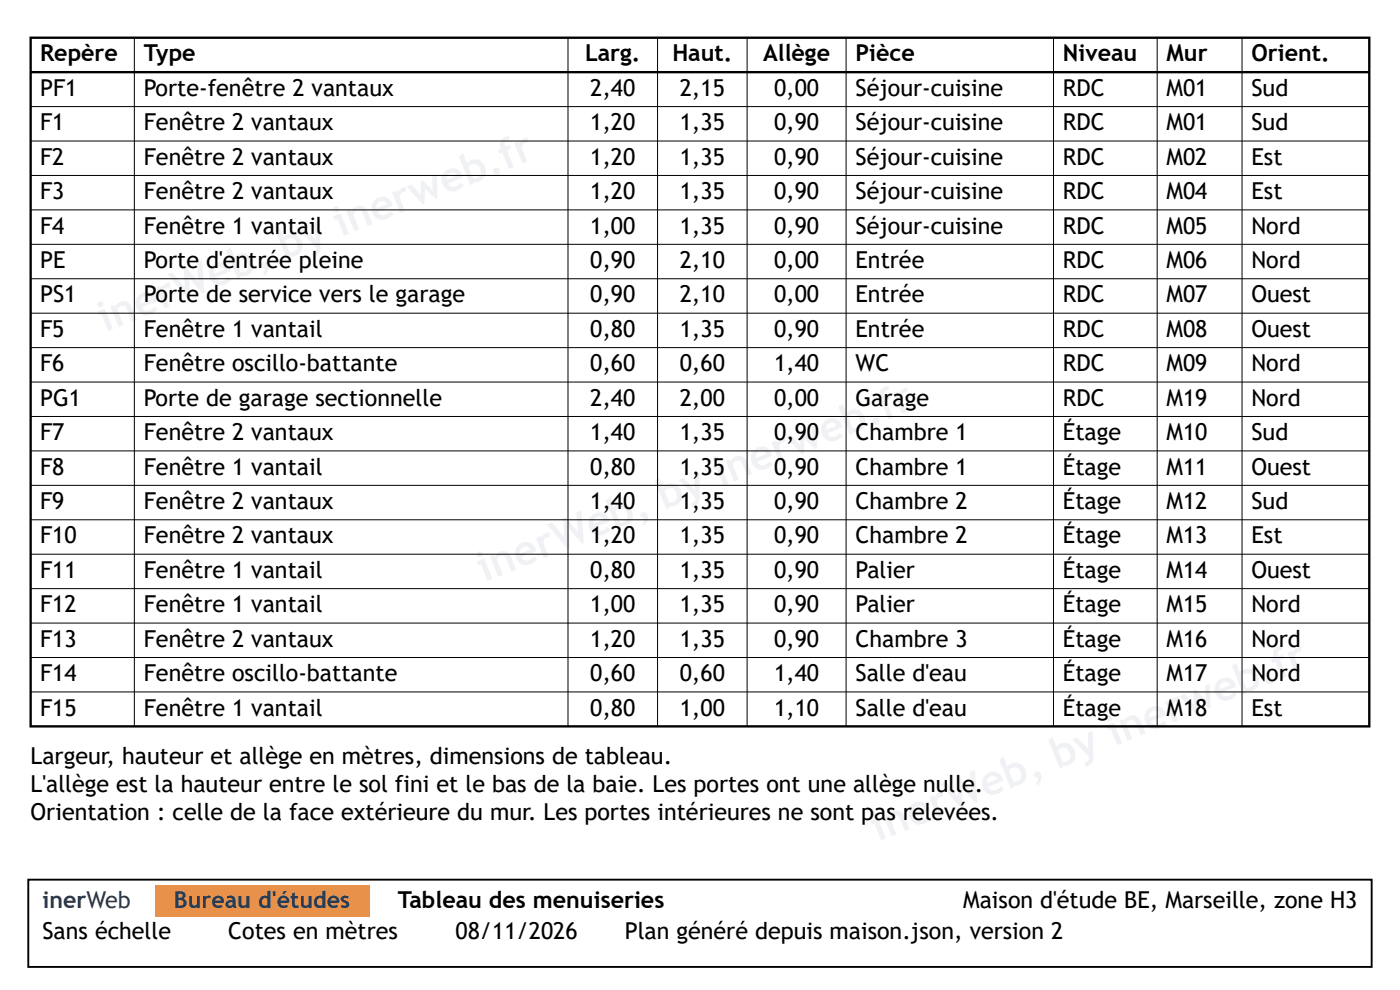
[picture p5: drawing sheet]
<svg xmlns="http://www.w3.org/2000/svg" width="297mm" height="210mm" viewBox="0 0 297 210" stroke-linecap="round" stroke-linejoin="round" font-family="sans-serif">
<defs><g id="words">
<g font-size="4.9">
<text x="8.5" y="13">Repère</text>
<text x="30.5" y="13">Type</text>
<text x="124.1" y="13">Larg.</text>
<text x="142.6" y="13">Haut.</text>
<text x="161.9" y="13">Allège</text>
<text x="181.5" y="13">Pièce</text>
<text x="225.5" y="13">Niveau</text>
<text x="247.5" y="13">Mur</text>
<text x="265.5" y="13">Orient.</text>
<text x="8.5" y="20.3">PF1</text>
<text x="30.5" y="20.3">Porte-fenêtre 2 vantaux</text>
<text x="125.2" y="20.3">2,40</text>
<text x="144.2" y="20.3">2,15</text>
<text x="164.2" y="20.3">0,00</text>
<text x="181.5" y="20.3">Séjour-cuisine</text>
<text x="225.5" y="20.3">RDC</text>
<text x="247.5" y="20.3">M01</text>
<text x="265.5" y="20.3">Sud</text>
<text x="8.5" y="27.6">F1</text>
<text x="30.5" y="27.6">Fenêtre 2 vantaux</text>
<text x="125.2" y="27.6">1,20</text>
<text x="144.2" y="27.6">1,35</text>
<text x="164.2" y="27.6">0,90</text>
<text x="181.5" y="27.6">Séjour-cuisine</text>
<text x="225.5" y="27.6">RDC</text>
<text x="247.5" y="27.6">M01</text>
<text x="265.5" y="27.6">Sud</text>
<text x="8.5" y="34.9">F2</text>
<text x="30.5" y="34.9">Fenêtre 2 vantaux</text>
<text x="125.2" y="34.9">1,20</text>
<text x="144.2" y="34.9">1,35</text>
<text x="164.2" y="34.9">0,90</text>
<text x="181.5" y="34.9">Séjour-cuisine</text>
<text x="225.5" y="34.9">RDC</text>
<text x="247.5" y="34.9">M02</text>
<text x="265.5" y="34.9">Est</text>
<text x="8.5" y="42.2">F3</text>
<text x="30.5" y="42.2">Fenêtre 2 vantaux</text>
<text x="125.2" y="42.2">1,20</text>
<text x="144.2" y="42.2">1,35</text>
<text x="164.2" y="42.2">0,90</text>
<text x="181.5" y="42.2">Séjour-cuisine</text>
<text x="225.5" y="42.2">RDC</text>
<text x="247.5" y="42.2">M04</text>
<text x="265.5" y="42.2">Est</text>
<text x="8.5" y="49.5">F4</text>
<text x="30.5" y="49.5">Fenêtre 1 vantail</text>
<text x="125.2" y="49.5">1,00</text>
<text x="144.2" y="49.5">1,35</text>
<text x="164.2" y="49.5">0,90</text>
<text x="181.5" y="49.5">Séjour-cuisine</text>
<text x="225.5" y="49.5">RDC</text>
<text x="247.5" y="49.5">M05</text>
<text x="265.5" y="49.5">Nord</text>
<text x="8.5" y="56.8">PE</text>
<text x="30.5" y="56.8">Porte d'entrée pleine</text>
<text x="125.2" y="56.8">0,90</text>
<text x="144.2" y="56.8">2,10</text>
<text x="164.2" y="56.8">0,00</text>
<text x="181.5" y="56.8">Entrée</text>
<text x="225.5" y="56.8">RDC</text>
<text x="247.5" y="56.8">M06</text>
<text x="265.5" y="56.8">Nord</text>
<text x="8.5" y="64.1">PS1</text>
<text x="30.5" y="64.1">Porte de service vers le garage</text>
<text x="125.2" y="64.1">0,90</text>
<text x="144.2" y="64.1">2,10</text>
<text x="164.2" y="64.1">0,00</text>
<text x="181.5" y="64.1">Entrée</text>
<text x="225.5" y="64.1">RDC</text>
<text x="247.5" y="64.1">M07</text>
<text x="265.5" y="64.1">Ouest</text>
<text x="8.5" y="71.4">F5</text>
<text x="30.5" y="71.4">Fenêtre 1 vantail</text>
<text x="125.2" y="71.4">0,80</text>
<text x="144.2" y="71.4">1,35</text>
<text x="164.2" y="71.4">0,90</text>
<text x="181.5" y="71.4">Entrée</text>
<text x="225.5" y="71.4">RDC</text>
<text x="247.5" y="71.4">M08</text>
<text x="265.5" y="71.4">Ouest</text>
<text x="8.5" y="78.7">F6</text>
<text x="30.5" y="78.7">Fenêtre oscillo-battante</text>
<text x="125.2" y="78.7">0,60</text>
<text x="144.2" y="78.7">0,60</text>
<text x="164.2" y="78.7">1,40</text>
<text x="181.5" y="78.7">WC</text>
<text x="225.5" y="78.7">RDC</text>
<text x="247.5" y="78.7">M09</text>
<text x="265.5" y="78.7">Nord</text>
<text x="8.5" y="86">PG1</text>
<text x="30.5" y="86">Porte de garage sectionnelle</text>
<text x="125.2" y="86">2,40</text>
<text x="144.2" y="86">2,00</text>
<text x="164.2" y="86">0,00</text>
<text x="181.5" y="86">Garage</text>
<text x="225.5" y="86">RDC</text>
<text x="247.5" y="86">M19</text>
<text x="265.5" y="86">Nord</text>
<text x="8.5" y="93.3">F7</text>
<text x="30.5" y="93.3">Fenêtre 2 vantaux</text>
<text x="125.2" y="93.3">1,40</text>
<text x="144.2" y="93.3">1,35</text>
<text x="164.2" y="93.3">0,90</text>
<text x="181.5" y="93.3">Chambre 1</text>
<text x="225.5" y="93.3">Étage</text>
<text x="247.5" y="93.3">M10</text>
<text x="265.5" y="93.3">Sud</text>
<text x="8.5" y="100.6">F8</text>
<text x="30.5" y="100.6">Fenêtre 1 vantail</text>
<text x="125.2" y="100.6">0,80</text>
<text x="144.2" y="100.6">1,35</text>
<text x="164.2" y="100.6">0,90</text>
<text x="181.5" y="100.6">Chambre 1</text>
<text x="225.5" y="100.6">Étage</text>
<text x="247.5" y="100.6">M11</text>
<text x="265.5" y="100.6">Ouest</text>
<text x="8.5" y="107.9">F9</text>
<text x="30.5" y="107.9">Fenêtre 2 vantaux</text>
<text x="125.2" y="107.9">1,40</text>
<text x="144.2" y="107.9">1,35</text>
<text x="164.2" y="107.9">0,90</text>
<text x="181.5" y="107.9">Chambre 2</text>
<text x="225.5" y="107.9">Étage</text>
<text x="247.5" y="107.9">M12</text>
<text x="265.5" y="107.9">Sud</text>
<text x="8.5" y="115.2">F10</text>
<text x="30.5" y="115.2">Fenêtre 2 vantaux</text>
<text x="125.2" y="115.2">1,20</text>
<text x="144.2" y="115.2">1,35</text>
<text x="164.2" y="115.2">0,90</text>
<text x="181.5" y="115.2">Chambre 2</text>
<text x="225.5" y="115.2">Étage</text>
<text x="247.5" y="115.2">M13</text>
<text x="265.5" y="115.2">Est</text>
<text x="8.5" y="122.5">F11</text>
<text x="30.5" y="122.5">Fenêtre 1 vantail</text>
<text x="125.2" y="122.5">0,80</text>
<text x="144.2" y="122.5">1,35</text>
<text x="164.2" y="122.5">0,90</text>
<text x="181.5" y="122.5">Palier</text>
<text x="225.5" y="122.5">Étage</text>
<text x="247.5" y="122.5">M14</text>
<text x="265.5" y="122.5">Ouest</text>
<text x="8.5" y="129.8">F12</text>
<text x="30.5" y="129.8">Fenêtre 1 vantail</text>
<text x="125.2" y="129.8">1,00</text>
<text x="144.2" y="129.8">1,35</text>
<text x="164.2" y="129.8">0,90</text>
<text x="181.5" y="129.8">Palier</text>
<text x="225.5" y="129.8">Étage</text>
<text x="247.5" y="129.8">M15</text>
<text x="265.5" y="129.8">Nord</text>
<text x="8.5" y="137.1">F13</text>
<text x="30.5" y="137.1">Fenêtre 2 vantaux</text>
<text x="125.2" y="137.1">1,20</text>
<text x="144.2" y="137.1">1,35</text>
<text x="164.2" y="137.1">0,90</text>
<text x="181.5" y="137.1">Chambre 3</text>
<text x="225.5" y="137.1">Étage</text>
<text x="247.5" y="137.1">M16</text>
<text x="265.5" y="137.1">Nord</text>
<text x="8.5" y="144.4">F14</text>
<text x="30.5" y="144.4">Fenêtre oscillo-battante</text>
<text x="125.2" y="144.4">0,60</text>
<text x="144.2" y="144.4">0,60</text>
<text x="164.2" y="144.4">1,40</text>
<text x="181.5" y="144.4">Salle d'eau</text>
<text x="225.5" y="144.4">Étage</text>
<text x="247.5" y="144.4">M17</text>
<text x="265.5" y="144.4">Nord</text>
<text x="8.5" y="151.7">F15</text>
<text x="30.5" y="151.7">Fenêtre 1 vantail</text>
<text x="125.2" y="151.7">0,80</text>
<text x="144.2" y="151.7">1,00</text>
<text x="164.2" y="151.7">1,10</text>
<text x="181.5" y="151.7">Salle d'eau</text>
<text x="225.5" y="151.7">Étage</text>
<text x="247.5" y="151.7">M18</text>
<text x="265.5" y="151.7">Est</text>
<text x="6.5" y="161.9">Largeur, hauteur et allège en mètres, dimensions de tableau.</text>
<text x="6.5" y="167.8">L'allège est la hauteur entre le sol fini et le bas de la baie. Les portes ont une allège nulle.</text>
<text x="6.5" y="173.7">Orientation : celle de la face extérieure du mur. Les portes intérieures ne sont pas relevées.</text>
<text x="84.4" y="192.4">Tableau des menuiseries</text>
<text x="204.3" y="192.4">Maison d'étude BE, Marseille, zone H3</text>
<text x="9" y="199.1">Sans échelle</text>
<text x="48.4" y="199.1">Cotes en mètres</text>
<text x="96.6" y="199.1">08/11/2026</text>
<text x="132.5" y="199.1">Plan généré depuis maison.json, version 2</text>
</g>
<g font-size="4.9" fill="#1b3a63">
<text x="9" y="192.4">inerWeb</text>
<text x="36.9" y="192.4">Bureau d'études</text>
</g>
</g></defs>
<path d="M6.5 8h284v146h-284zM6.5 15.3h284" fill="none" stroke="#000" stroke-width=".5"/>
<g fill="none" stroke="#000" stroke-width=".21">
<path d="M28.5 8v146M120.5 8v146M139.5 8v146M158.5 8v146M179.5 8v146M223.5 8v146M245.5 8v146M263.5 8v146M6.5 22.6h284M6.5 29.9h284M6.5 37.2h284M6.5 44.5h284"/>
<path d="M6.5 51.8h284M6.5 59.1h284M6.5 66.4h284M6.5 73.7h284M6.5 81h284M6.5 88.3h284M6.5 95.6h284M6.5 102.9h284M6.5 110.2h284M6.5 117.5h284M6.5 124.8h284M6.5 132.1h284"/>
<path d="M6.5 139.4h284M6.5 146.7h284"/>
</g>
<path d="M6 186.5h285v18.5h-285z" fill="none" stroke="#000" stroke-width=".4"/>
<path d="M32.8 187.7h45.6v6.7h-45.6z" fill="#e8914a"/>
<use href="#words"/>
</svg>
